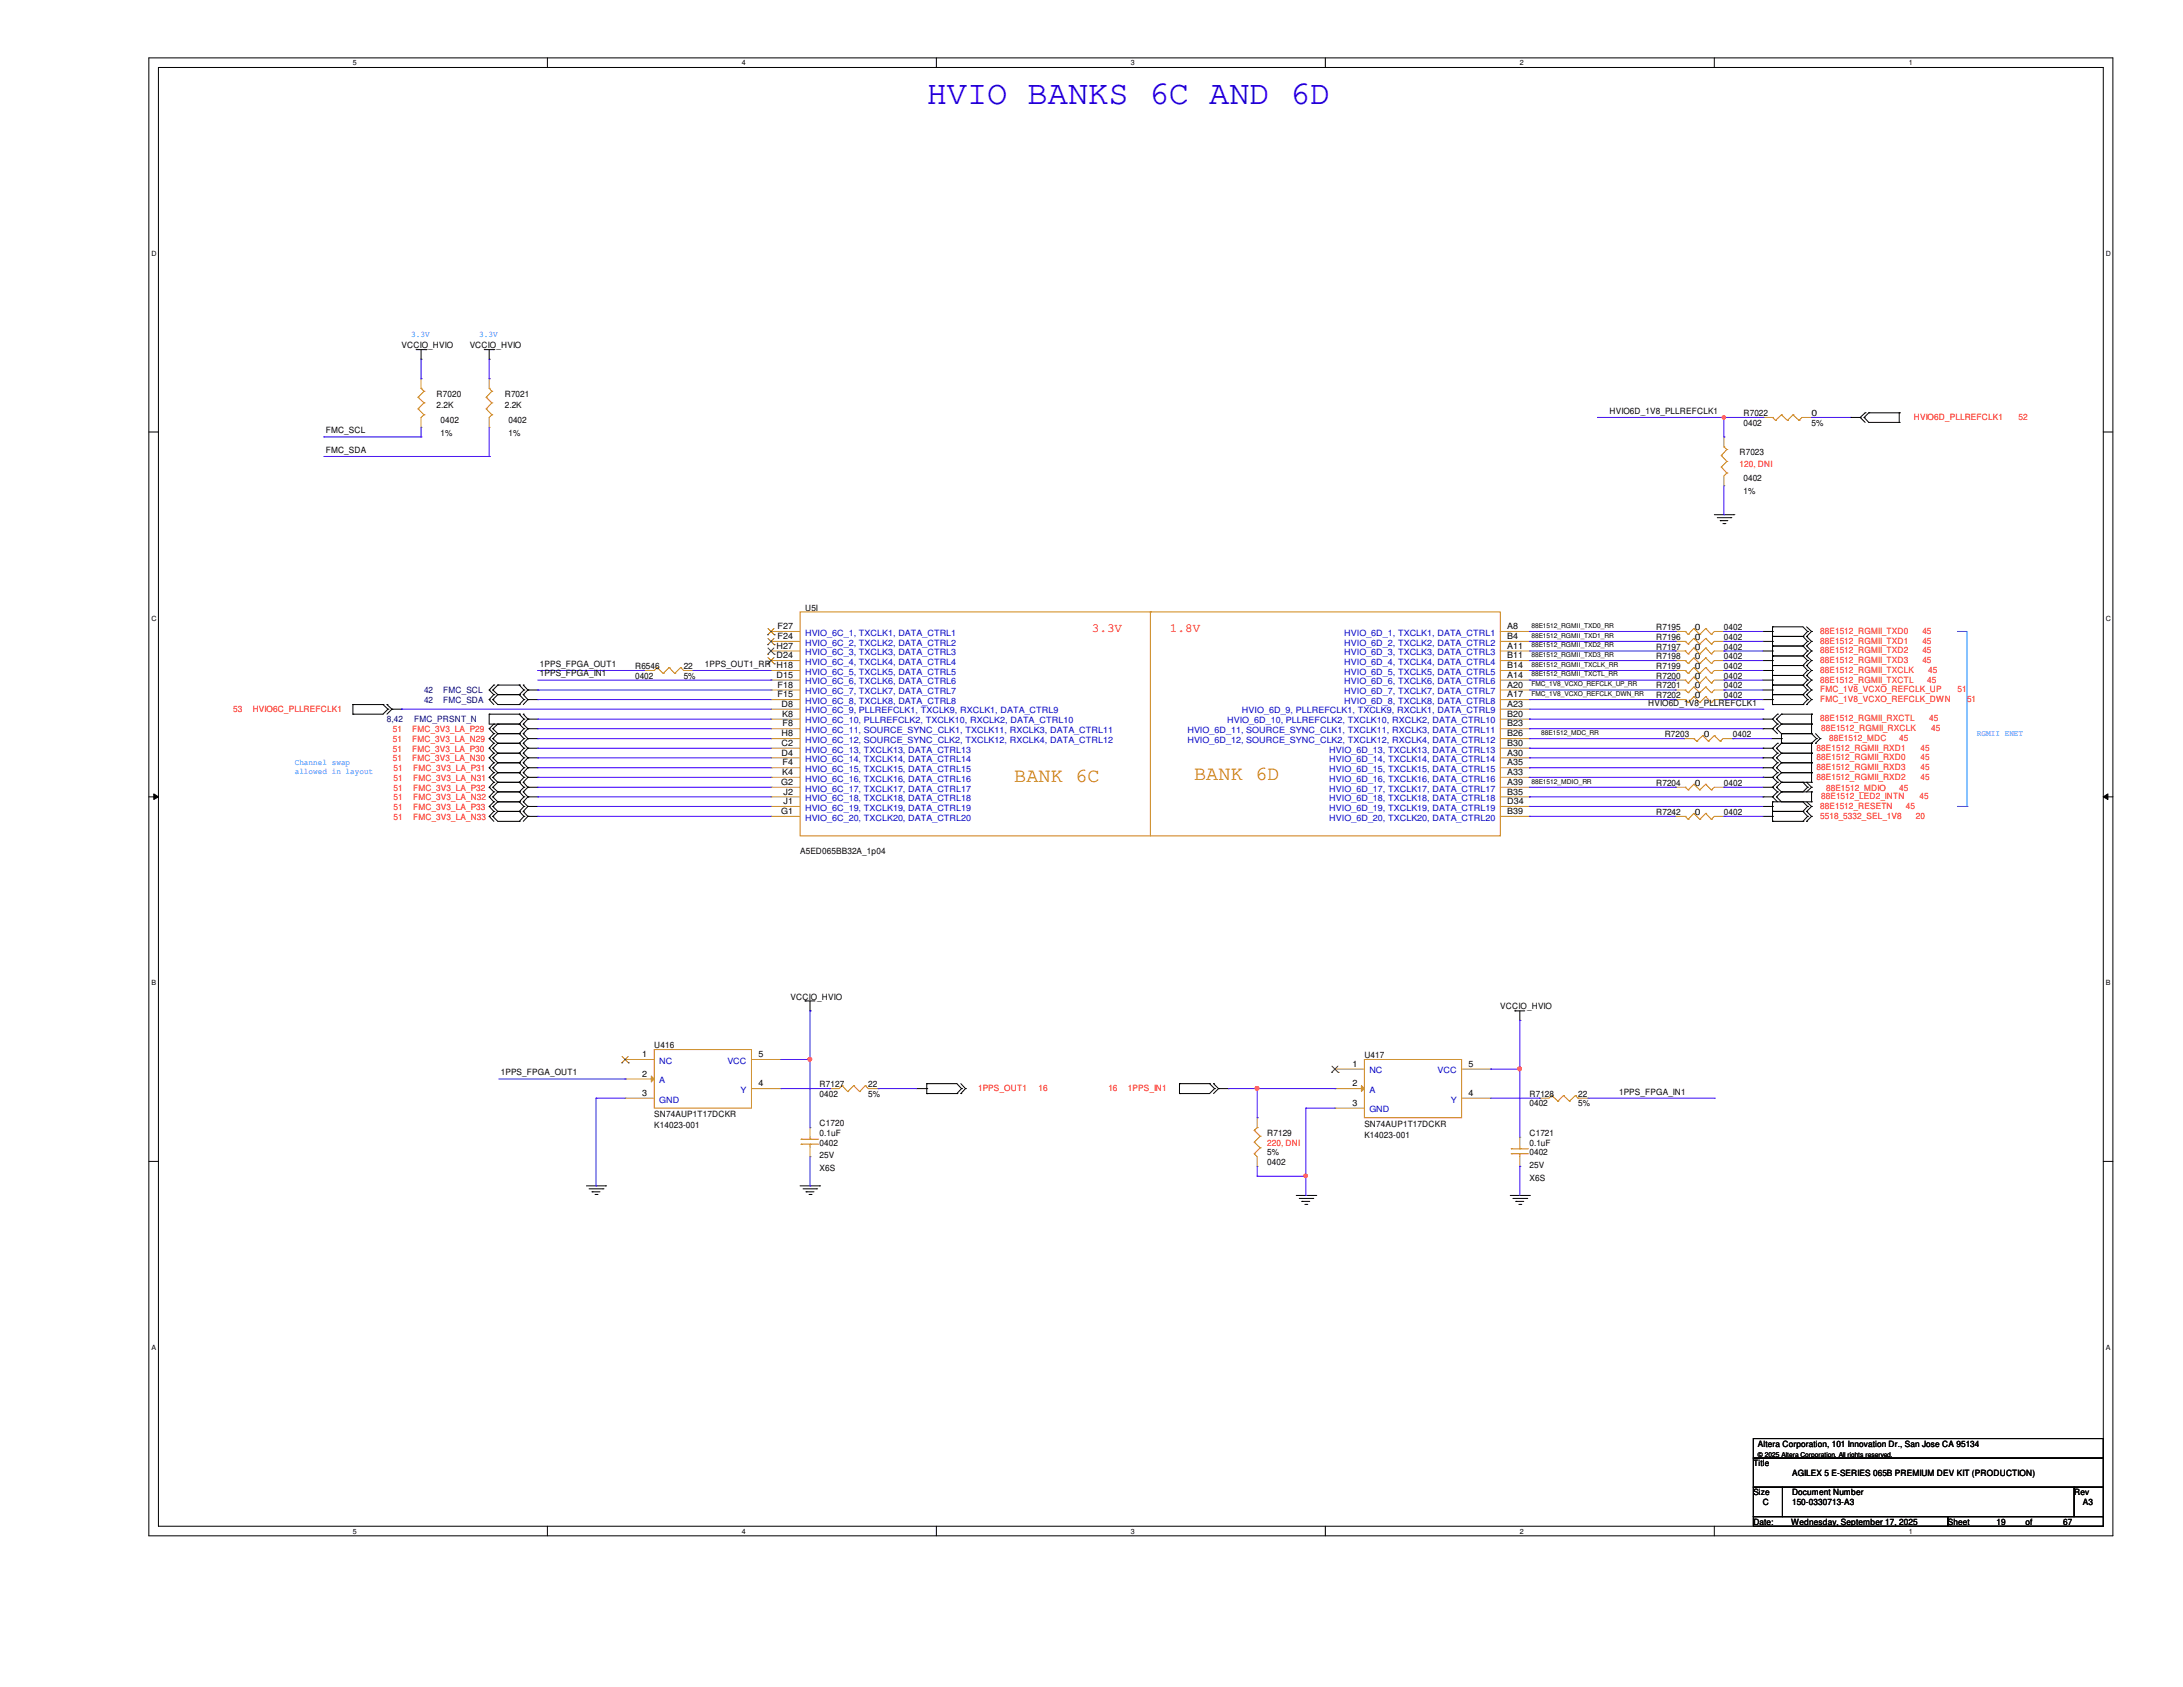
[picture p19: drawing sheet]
<svg xmlns="http://www.w3.org/2000/svg" width="279mm" height="216mm" viewBox="0 0 279 216" stroke-linecap="round" stroke-linejoin="round" font-family="sans-serif">
<defs><g id="words">
<text font-size="4.3" fill="#00f" x="118.6" y="13.3">HVIO BANKS 6C AND 6D</text>
<g font-size="2.6" fill="#cc7f05">
<text x="129.8" y="100.1">BANK 6C</text>
<text x="152.8" y="99.8">BANK 6D</text>
</g>
<g font-size="1.6" fill="#f00">
<text x="139.7" y="80.9">3.3V</text>
<text x="149.7" y="80.9">1.8V</text>
</g>
<g font-size="1.1">
<text x="51.4" y="44.5">VCCIO_HVIO</text>
<text x="60.1" y="44.5">VCCIO_HVIO</text>
<text x="55.9" y="50.8">R7020</text>
<text x="55.9" y="52.2">2.2K</text>
<text x="64.6" y="50.8">R7021</text>
<text x="64.6" y="52.2">2.2K</text>
<text x="206" y="53">HVIO6D_1V8_PLLREFCLK1</text>
<text x="223.1" y="53.3">R7022</text>
<text x="231.9" y="53.3">0</text>
<text x="41.7" y="55.5">FMC_SCL</text>
<text x="41.7" y="58">FMC_SDA</text>
<text x="56.4" y="54.1">0402</text>
<text x="56.4" y="55.8">1%</text>
<text x="65.1" y="54.1">0402</text>
<text x="65.1" y="55.8">1%</text>
<text x="222.6" y="58.3">R7023</text>
<text x="223.1" y="54.5">0402</text>
<text x="231.9" y="54.5">5%</text>
<text x="223.1" y="61.6">0402</text>
<text x="223.1" y="63.2">1%</text>
<text x="99.4" y="83">H27</text>
<text x="99.5" y="80.5">F27</text>
<text x="99.5" y="81.8">F24</text>
<text x="103" y="78.1">U5I</text>
<text x="192.9" y="80.5">A8</text>
<text x="192.9" y="81.8">B4</text>
<text x="192.9" y="83">A11</text>
<text x="212" y="80.6">R7195</text>
<text x="212" y="81.9">R7196</text>
<text x="212" y="83.1">R7197</text>
<text x="216.9" y="80.6">0</text>
<text x="216.9" y="81.9">0</text>
<text x="216.9" y="83.1">0</text>
<text x="220.6" y="80.6">0402</text>
<text x="220.6" y="81.9">0402</text>
<text x="220.6" y="83.1">0402</text>
<text x="69.1" y="85.3">1PPS_FPGA_OUT1</text>
<text x="69.1" y="86.6">1PPS_FPGA_IN1</text>
<text x="81.3" y="85.6">R6546</text>
<text x="81.3" y="86.9">0402</text>
<text x="87.5" y="86.9">5%</text>
<text x="87.5" y="85.6">22</text>
<text x="90.2" y="85.3">1PPS_OUT1_RR H18</text>
<text x="99.4" y="84.2">D24</text>
<text x="99.4" y="86.7">D15</text>
<text x="99.5" y="88">F18</text>
<text x="99.5" y="89.2">F15</text>
<text x="192.9" y="84.2">B11</text>
<text x="192.9" y="85.5">B14</text>
<text x="192.9" y="86.7">A14</text>
<text x="192.9" y="88">A20</text>
<text x="192.9" y="89.2">A17</text>
<text x="212" y="84.4">R7198</text>
<text x="212" y="88.1">R7201</text>
<text x="212" y="89.4">R7202</text>
<text x="212" y="85.6">R7199</text>
<text x="212" y="86.9">R7200</text>
<text x="216.9" y="84.4">0</text>
<text x="216.9" y="88.1">0</text>
<text x="216.9" y="89.4">0</text>
<text x="216.9" y="85.6">0</text>
<text x="216.9" y="86.9">0</text>
<text x="220.6" y="84.4">0402</text>
<text x="220.6" y="88.1">0402</text>
<text x="220.6" y="89.4">0402</text>
<text x="220.6" y="85.6">0402</text>
<text x="220.6" y="86.9">0402</text>
<text x="100" y="90.5">D8</text>
<text x="100" y="94.2">H8</text>
<text x="100" y="95.5">C2</text>
<text x="100.1" y="91.7">K8</text>
<text x="100.2" y="93">F8</text>
<text x="192.9" y="90.5">A23</text>
<text x="192.9" y="91.7">B20</text>
<text x="192.9" y="93">B23</text>
<text x="192.9" y="94.2">B26</text>
<text x="192.9" y="95.5">B30</text>
<text x="210.9" y="90.3">HVIO6D_1V8_PLLREFCLK1</text>
<text x="213.1" y="94.3">R7203</text>
<text x="218.1" y="94.3">0</text>
<text x="221.8" y="94.3">0402</text>
<text x="100" y="100.5">G2</text>
<text x="100" y="96.7">D4</text>
<text x="100.1" y="99.2">K4</text>
<text x="100.2" y="98">F4</text>
<text x="100.3" y="101.7">J2</text>
<text x="192.9" y="96.7">A30</text>
<text x="192.9" y="98">A35</text>
<text x="192.9" y="99.2">A33</text>
<text x="192.9" y="100.5">A39</text>
<text x="192.9" y="101.7">B35</text>
<text x="212" y="100.5">R7204</text>
<text x="216.9" y="100.5">0</text>
<text x="220.6" y="100.5">0402</text>
<text x="100" y="104.2">G1</text>
<text x="100.3" y="102.9">J1</text>
<text x="192.9" y="102.9">D34</text>
<text x="192.9" y="104.2">B39</text>
<text x="212" y="104.3">R7242</text>
<text x="216.9" y="104.3">0</text>
<text x="220.6" y="104.3">0402</text>
<text x="102.4" y="109.3">A5ED065BB32A_1p04</text>
<text x="101.2" y="127.9">VCCIO_HVIO</text>
<text x="192" y="129.2">VCCIO_HVIO</text>
<text x="64.1" y="137.6">1PPS_FPGA_OUT1</text>
<text x="82.2" y="135.3">1</text>
<text x="82.2" y="137.8">2</text>
<text x="83.7" y="134.2">U416</text>
<text x="97.1" y="135.3">5</text>
<text x="173.1" y="136.5">1</text>
<text x="174.6" y="135.4">U417</text>
<text x="188" y="136.5">5</text>
<text x="82.2" y="140.2">3</text>
<text x="83.7" y="143">SN74AUP1T17DCKR</text>
<text x="97.1" y="139">4</text>
<text x="104.9" y="139.1">R7127</text>
<text x="104.9" y="140.4">0402</text>
<text x="111.1" y="140.4">5%</text>
<text x="111.1" y="139.1">22</text>
<text x="173.1" y="141.5">3</text>
<text x="173.1" y="139">2</text>
<text x="188" y="140.2">4</text>
<text x="195.7" y="140.4">R7128</text>
<text x="195.7" y="141.6">0402</text>
<text x="202" y="140.4">22</text>
<text x="202" y="141.6">5%</text>
<text x="207.2" y="140.1">1PPS_FPGA_IN1</text>
<text x="83.7" y="144.4">K14023-001</text>
<text x="104.9" y="144.1">C1720</text>
<text x="104.9" y="145.4">0.1uF</text>
<text x="104.9" y="146.6">0402</text>
<text x="104.9" y="148.2">25V</text>
<text x="104.9" y="149.8">X6S</text>
<text x="162.2" y="145.4">R7129</text>
<text x="162.2" y="147.8">5%</text>
<text x="162.2" y="149.1">0402</text>
<text x="174.6" y="144.2">SN74AUP1T17DCKR</text>
<text x="174.6" y="145.6">K14023-001</text>
<text x="195.7" y="145.4">C1721</text>
<text x="195.7" y="146.6">0.1uF</text>
<text x="195.7" y="147.8">0402</text>
<text x="195.7" y="149.5">25V</text>
<text x="195.7" y="151.1">X6S</text>
<text x="225" y="185.2">Altera Corporation, 101 Innovation Dr., San Jose CA 95134</text>
<text x="224.4" y="187.7">Title</text>
<text x="224.4" y="191.4">Size</text>
<text x="229.4" y="188.9">AGILEX 5 E-SERIES 065B PREMIUM DEV KIT (PRODUCTION)</text>
<text x="229.4" y="191.4">Document Number</text>
<text x="265.5" y="191.4">Rev</text>
<text x="224.4" y="195.2">Date:</text>
<text x="225.6" y="192.7">C</text>
<text x="229.2" y="195.2">Wednesday, September 17, 2025</text>
<text x="229.4" y="192.7">150-0330713-A3</text>
<text x="249.3" y="195.2">Sheet</text>
<text x="255.5" y="195.2">19</text>
<text x="259.2" y="195.2">of</text>
<text x="264.1" y="195.2">67</text>
<text x="266.6" y="192.7">A3</text>
</g>
<g font-size="1.1" fill="#007fff">
<text x="52.6" y="43.2">3.3V</text>
<text x="61.3" y="43.2">3.3V</text>
<text x="253" y="94.2">RGMII ENET</text>
<text x="37.7" y="97.9">Channel swap</text>
<text x="37.7" y="99">allowed in layout</text>
</g>
<g font-size="1.1" fill="#f00">
<text x="244.9" y="53.8">HVIO6D_PLLREFCLK1</text>
<text x="258.4" y="53.8">52</text>
<text x="222.6" y="59.7">120, DNI</text>
<text x="233" y="81.2">88E1512_RGMII_TXD0</text>
<text x="233" y="82.4">88E1512_RGMII_TXD1</text>
<text x="233" y="83.6">88E1512_RGMII_TXD2</text>
<text x="246" y="81.2">45</text>
<text x="246" y="82.4">45</text>
<text x="246" y="83.6">45</text>
<text x="233" y="84.9">88E1512_RGMII_TXD3</text>
<text x="233" y="86.1">88E1512_RGMII_TXCLK</text>
<text x="233" y="87.4">88E1512_RGMII_TXCTL</text>
<text x="233" y="88.6">FMC_1V8_VCXO_REFCLK_UP</text>
<text x="233" y="89.8">FMC_1V8_VCXO_REFCLK_DWN</text>
<text x="246" y="84.9">45</text>
<text x="246.7" y="87.4">45</text>
<text x="246.8" y="86.1">45</text>
<text x="250.5" y="88.6">51</text>
<text x="251.8" y="89.8">51</text>
<text x="29.8" y="91.1">53</text>
<text x="32.3" y="91.1">HVIO6C_PLLREFCLK1</text>
<text x="50.3" y="95">51</text>
<text x="50.3" y="93.7">51</text>
<text x="52.7" y="93.7">FMC_3V3_LA_P29</text>
<text x="52.7" y="95">FMC_3V3_LA_N29</text>
<text x="233" y="92.3">88E1512_RGMII_RXCTL</text>
<text x="233.1" y="93.6">88E1512_RGMII_RXCLK</text>
<text x="234.1" y="94.8">88E1512_MDC</text>
<text x="243.1" y="94.8">45</text>
<text x="246.9" y="92.3">45</text>
<text x="247.2" y="93.6">45</text>
<text x="50.3" y="97.5">51</text>
<text x="50.3" y="96.2">51</text>
<text x="50.4" y="98.7">51</text>
<text x="50.4" y="101.2">51</text>
<text x="50.4" y="99.9">51</text>
<text x="52.7" y="96.2">FMC_3V3_LA_P30</text>
<text x="52.7" y="97.5">FMC_3V3_LA_N30</text>
<text x="52.9" y="98.7">FMC_3V3_LA_P31</text>
<text x="52.9" y="99.9">FMC_3V3_LA_N31</text>
<text x="52.9" y="101.2">FMC_3V3_LA_P32</text>
<text x="232.5" y="99.8">88E1512_RGMII_RXD2</text>
<text x="232.5" y="96.1">88E1512_RGMII_RXD1</text>
<text x="232.5" y="97.3">88E1512_RGMII_RXD0</text>
<text x="232.5" y="98.6">88E1512_RGMII_RXD3</text>
<text x="233.7" y="101.2">88E1512_MDIO</text>
<text x="243.1" y="101.2">45</text>
<text x="245.8" y="99.8">45</text>
<text x="245.8" y="96.1">45</text>
<text x="245.8" y="97.3">45</text>
<text x="245.8" y="98.6">45</text>
<text x="50.4" y="103.7">51</text>
<text x="50.4" y="102.4">51</text>
<text x="50.4" y="104.9">51</text>
<text x="52.9" y="102.4">FMC_3V3_LA_N32</text>
<text x="52.9" y="103.7">FMC_3V3_LA_P33</text>
<text x="52.9" y="104.9">FMC_3V3_LA_N33</text>
<text x="233" y="103.5">88E1512_RESETN</text>
<text x="233" y="104.8">5518_5332_SEL_1V8</text>
<text x="233.1" y="102.3">88E1512_LED2_INTN</text>
<text x="243.9" y="103.5">45</text>
<text x="245.2" y="104.8">20</text>
<text x="245.7" y="102.3">45</text>
<text x="125.2" y="139.6">1PPS_OUT1</text>
<text x="132.9" y="139.6">16</text>
<text x="141.9" y="139.6">16</text>
<text x="144.4" y="139.6">1PPS_IN1</text>
<text x="162.2" y="146.6">220, DNI</text>
</g>
<g font-size="1.1" fill="#00c">
<text x="103" y="81.4">HVIO_6C_1, TXCLK1, DATA_CTRL1</text>
<text x="103" y="82.6">HVIO_6C_2, TXCLK2, DATA_CTRL2</text>
<text x="103" y="83.9">HVIO_6C_3, TXCLK3, DATA_CTRL3</text>
<text x="172" y="81.4">HVIO_6D_1, TXCLK1, DATA_CTRL1</text>
<text x="172" y="82.6">HVIO_6D_2, TXCLK2, DATA_CTRL2</text>
<text x="172" y="83.9">HVIO_6D_3, TXCLK3, DATA_CTRL3</text>
<text x="103" y="85.1">HVIO_6C_4, TXCLK4, DATA_CTRL4</text>
<text x="103" y="86.4">HVIO_6C_5, TXCLK5, DATA_CTRL5</text>
<text x="103" y="87.6">HVIO_6C_6, TXCLK6, DATA_CTRL6</text>
<text x="103" y="88.9">HVIO_6C_7, TXCLK7, DATA_CTRL7</text>
<text x="172" y="85.1">HVIO_6D_4, TXCLK4, DATA_CTRL4</text>
<text x="172" y="86.4">HVIO_6D_5, TXCLK5, DATA_CTRL5</text>
<text x="172" y="87.6">HVIO_6D_6, TXCLK6, DATA_CTRL6</text>
<text x="172" y="88.9">HVIO_6D_7, TXCLK7, DATA_CTRL7</text>
<text x="103" y="90.1">HVIO_6C_8, TXCLK8, DATA_CTRL8</text>
<text x="103" y="91.3">HVIO_6C_9, PLLREFCLK1, TXCLK9, RXCLK1, DATA_CTRL9</text>
<text x="103" y="92.6">HVIO_6C_10, PLLREFCLK2, TXCLK10, RXCLK2, DATA_CTRL10</text>
<text x="103" y="93.8">HVIO_6C_11, SOURCE_SYNC_CLK1, TXCLK11, RXCLK3, DATA_CTRL11</text>
<text x="103" y="95.1">HVIO_6C_12, SOURCE_SYNC_CLK2, TXCLK12, RXCLK4, DATA_CTRL12</text>
<text x="152" y="93.8">HVIO_6D_11, SOURCE_SYNC_CLK1, TXCLK11, RXCLK3, DATA_CTRL11</text>
<text x="152" y="95.1">HVIO_6D_12, SOURCE_SYNC_CLK2, TXCLK12, RXCLK4, DATA_CTRL12</text>
<text x="157.1" y="92.6">HVIO_6D_10, PLLREFCLK2, TXCLK10, RXCLK2, DATA_CTRL10</text>
<text x="159" y="91.3">HVIO_6D_9, PLLREFCLK1, TXCLK9, RXCLK1, DATA_CTRL9</text>
<text x="172" y="90.1">HVIO_6D_8, TXCLK8, DATA_CTRL8</text>
<text x="103" y="96.3">HVIO_6C_13, TXCLK13, DATA_CTRL13</text>
<text x="103" y="97.5">HVIO_6C_14, TXCLK14, DATA_CTRL14</text>
<text x="103" y="98.8">HVIO_6C_15, TXCLK15, DATA_CTRL15</text>
<text x="103" y="100">HVIO_6C_16, TXCLK16, DATA_CTRL16</text>
<text x="103" y="101.3">HVIO_6C_17, TXCLK17, DATA_CTRL17</text>
<text x="170.1" y="96.3">HVIO_6D_13, TXCLK13, DATA_CTRL13</text>
<text x="170.1" y="97.5">HVIO_6D_14, TXCLK14, DATA_CTRL14</text>
<text x="170.1" y="98.8">HVIO_6D_15, TXCLK15, DATA_CTRL15</text>
<text x="170.1" y="100">HVIO_6D_16, TXCLK16, DATA_CTRL16</text>
<text x="170.1" y="101.3">HVIO_6D_17, TXCLK17, DATA_CTRL17</text>
<text x="103" y="102.5">HVIO_6C_18, TXCLK18, DATA_CTRL18</text>
<text x="103" y="103.8">HVIO_6C_19, TXCLK19, DATA_CTRL19</text>
<text x="103" y="105">HVIO_6C_20, TXCLK20, DATA_CTRL20</text>
<text x="170.1" y="102.5">HVIO_6D_18, TXCLK18, DATA_CTRL18</text>
<text x="170.1" y="103.8">HVIO_6D_19, TXCLK19, DATA_CTRL19</text>
<text x="170.1" y="105">HVIO_6D_20, TXCLK20, DATA_CTRL20</text>
<text x="84.4" y="136.1">NC</text>
<text x="93.1" y="136.1">VCC</text>
<text x="175.3" y="137.4">NC</text>
<text x="184" y="137.4">VCC</text>
<text x="84.4" y="141.1">GND</text>
<text x="84.4" y="138.6">A</text>
<text x="94.8" y="139.9">Y</text>
<text x="175.3" y="142.4">GND</text>
<text x="175.3" y="139.9">A</text>
<text x="185.7" y="141.1">Y</text>
</g>
<g font-size="1.1" fill="#00007f">
<text x="54.3" y="88.7">42</text>
<text x="54.3" y="90">42</text>
<text x="56.7" y="88.7">FMC_SCL</text>
<text x="56.7" y="90">FMC_SDA</text>
<text x="49.5" y="92.5">8,42</text>
<text x="53" y="92.5">FMC_PRSNT_N</text>
</g>
<g font-size=".9">
<text x="45.2" y="8.3">5</text>
<text x="95" y="8.3">4</text>
<text x="144.7" y="8.3">3</text>
<text x="194.5" y="8.3">2</text>
<text x="244.3" y="8.3">1</text>
<text x="19.4" y="32.8">D</text>
<text x="269.5" y="32.8">D</text>
<text x="19.4" y="79.4">C</text>
<text x="269.5" y="79.4">C</text>
<text x="19.4" y="126.1">B</text>
<text x="269.5" y="126.1">B</text>
<text x="19.4" y="172.8">A</text>
<text x="269.5" y="172.8">A</text>
<text x="45.2" y="196.3">5</text>
<text x="95" y="196.3">4</text>
<text x="144.7" y="196.3">3</text>
<text x="194.5" y="196.3">2</text>
<text x="244.3" y="196.3">1</text>
</g>
<g font-size=".8">
<text x="196" y="80.3">88E1512_RGMII_TXD0_RR</text>
<text x="196" y="81.6">88E1512_RGMII_TXD1_RR</text>
<text x="196" y="82.8">88E1512_RGMII_TXD2_RR</text>
<text x="196" y="84.1">88E1512_RGMII_TXD3_RR</text>
<text x="196" y="85.3">88E1512_RGMII_TXCLK_RR</text>
<text x="196" y="86.6">88E1512_RGMII_TXCTL_RR</text>
<text x="196" y="87.8">FMC_1V8_VCXO_REFCLK_UP_RR</text>
<text x="196" y="89.1">FMC_1V8_VCXO_REFCLK_DWN_RR</text>
<text x="197.3" y="94.1">88E1512_MDC_RR</text>
<text x="196" y="100.3">88E1512_MDIO_RR</text>
<text x="225" y="186.4">© 2025 Altera Corporation. All rights reserved.</text>
</g>
</g></defs>
<path d="M19.1 7.4h251.3v189.2h-251.3zM20.3 8.6h248.9v186.7h-248.9z" fill="none" stroke="#000" stroke-width=".13"/>
<g fill="#fff">
<path d="M45.2 7.5h.5v1.1h-.5z"/>
<path d="M45.2 195.5h.5v1h-.5z"/>
</g>
<path d="M70.1 7.4v1.2M70.1 195.3v1.3" fill="none" stroke="#000" stroke-width=".13"/>
<g fill="#fff">
<path d="M95 7.5h.5v1.1h-.5z"/>
<path d="M95 195.5h.5v1h-.5z"/>
</g>
<path d="M119.8 7.4v1.2M119.8 195.3v1.3" fill="none" stroke="#000" stroke-width=".13"/>
<g fill="#fff">
<path d="M144.7 7.5h.5v1.1h-.5z"/>
<path d="M144.7 195.5h.5v1h-.5z"/>
</g>
<path d="M169.6 7.4v1.2M169.6 195.3v1.3" fill="none" stroke="#000" stroke-width=".13"/>
<g fill="#fff">
<path d="M194.5 7.5h.5v1.1h-.5z"/>
<path d="M194.5 195.5h.5v1h-.5z"/>
</g>
<path d="M219.4 7.4v1.2M219.4 195.3v1.3" fill="none" stroke="#000" stroke-width=".13"/>
<g fill="#fff">
<path d="M244.3 7.5h.5v1.1h-.5z"/>
<path d="M244.3 195.5h.5v1h-.5z"/>
<path d="M19.4 32h.6v1h-.6z"/>
<path d="M269.5 32h.7v1h-.7z"/>
<path d="M19.4 78.6h.6v1h-.6z"/>
<path d="M269.5 78.6h.7v1h-.7z"/>
</g>
<path d="M19.1 55.3h1.2M269.2 55.3h1.2" fill="none" stroke="#000" stroke-width=".13"/>
<g fill="#fff">
<path d="M19.4 125.3h.6v1h-.6z"/>
<path d="M269.5 125.3h.6v1h-.6z"/>
</g>
<path d="M19.1 102h1.2M19.7 101.6l.6 .4-.6 .3zM269.2 102l.6-.4v.7zM269.2 102h1.2" fill="none" stroke="#000" stroke-width=".13"/>
<path d="M19.7 101.6l.6 .4-.6 .3zM269.2 102l.6-.4v.7z" fill="#000"/>
<g fill="#fff">
<path d="M19.4 172h.5v1h-.5z"/>
<path d="M269.5 172h.6v1h-.6z"/>
</g>
<g fill="none" stroke="#000" stroke-width=".13">
<path d="M53.3 44.7h1.2M53.9 46h.1M53.9 44.7v1.3M54.5 44.7h.1M62 44.7h1.2M62.6 46h.1M62.6 44.7v1.3M63.2 44.7h.1M236.9 53.4h.1M236.9 53.4h1.2M238.1 53.4h.1M238.1 53.4l.6 .7"/>
<path d="M238.6 53.4h.1M238.6 53.4l.6 .7h3.9M238.7 52.8h.1M238.7 52.8l-.6 .6M239.2 52.8h.1M239.2 52.8h3.9M239.2 52.8l-.6 .6M243.1 52.8h.1M243.1 54.1h.1M243.1 52.8v1.3M219.4 65.9h2.5M219.8 66.3h1.7"/>
<path d="M220.2 66.6h.1M220.2 66.6h.9M220.5 67h.3M220.8 67h.1M221.5 66.3h.1M221.9 65.9h.1M45.2 90.2h.1M45.2 91.4h.1M45.2 90.2h3.8M45.2 90.2v1.2M49 90.2h.1M49 90.2l.7 .6"/>
<path d="M49.5 90.2h.1M49.5 90.2l.7 .6M49.7 90.8h.1M49.7 90.8l-.7 .6h-3.8M50.2 90.8h.1M50.2 90.8l-.7 .6M50.2 90.8h1.2M51.4 90.8h.1M62.6 91.4h.1M62.6 95.8h.1M62.6 97h.1M62.6 98.3h.1"/>
<path d="M62.6 99.5h.1M62.6 88.3h.1M62.6 89.5h.1M62.6 93.3h.1M62.6 94.5h.1M62.6 91.4v1.3h3.9M62.6 91.4h3.9M62.6 95.8l.6 .6M62.6 97l.6 .6M62.6 98.3l.6 .6M62.6 99.5l.6 .6M62.6 88.3l.6 .6"/>
<path d="M62.6 89.5l.6 .7M62.6 93.3l.6 .6M62.6 94.5l.6 .6M63.1 95.8h.1M63.1 97h.1M63.1 98.3h.1M63.1 99.5h.1M63.1 88.3h.1M63.1 89.5h.1M63.1 93.3h.1M63.1 94.5h.1M63.1 89.5l.6 .7h2.8"/>
<path d="M63.1 95.8l.6 .6M63.1 97l.6 .6M63.1 98.3l.6 .6M63.1 99.5l.6 .6M63.1 88.3l.6 .6M63.1 93.3l.6 .6M63.1 94.5l.6 .6M63.2 95.1h.1M63.2 96.4h.1M63.2 97.6h.1M63.2 98.9h.1M63.2 87.7h.1"/>
<path d="M63.2 88.9h.1M63.2 92.7h.1M63.2 93.9h.1M63.2 95.1l-.6 .7M63.2 96.4l-.6 .6M63.2 97.6l-.6 .7M63.2 98.9l-.6 .6M63.2 92.7l-.6 .6M63.2 87.7l-.6 .6M63.2 88.9l-.6 .6M63.2 93.9l-.6 .6M63.7 95.1h.1"/>
<path d="M63.7 96.4h.1M63.7 97.6h.1M63.7 98.9h.1M63.7 87.7h.1M63.7 88.9h.1M63.7 92.7h.1M63.7 93.9h.1M63.7 95.1h2.8M63.7 93.9h2.8M63.7 87.7h2.8M63.7 88.9h2.8M63.7 96.4h2.8"/>
<path d="M63.7 95.1l-.6 .7M63.7 97.6h2.8M63.7 96.4l-.6 .6M63.7 98.9h2.8M63.7 97.6l-.6 .7M63.7 98.9l-.6 .6M63.7 87.7l-.6 .6M63.7 88.9l-.6 .6M63.7 92.7l-.6 .6M63.7 93.9l-.6 .6M66.5 91.4h.1M66.5 92.7h.1"/>
<path d="M66.5 95.1h.1M66.5 96.4h.1M66.5 97.6h.1M66.5 98.9h.1M66.5 87.7h.1M66.5 88.9h.1M66.5 90.2h.1M66.5 93.9h.1M66.5 91.4l.6 .6M66.5 95.1l.6 .7M66.5 96.4l.6 .6M66.5 97.6l.6 .7"/>
<path d="M66.5 98.9l.6 .6M66.5 87.7l.6 .6M66.5 88.9l.6 .6M66.5 92.7l.6 .6M66.5 93.9l.6 .6M67 91.4h.1M67 95.1h.1M67 96.4h.1M67 97.6h.1M67 98.9h.1M67 87.7h.1M67 88.9h.1"/>
<path d="M67 92.7h.1M67 93.9h.1M67 91.4l.6 .6M67 95.1l.6 .7M67 96.4l.6 .6M67 97.6l.6 .7M67 98.9l.6 .6M67 87.7l.6 .6M67 92.7l.6 .6M67 88.9l.6 .6M67 93.9l.6 .6M67.1 92h.1"/>
<path d="M67.1 95.8h.1M67.1 97h.1M67.1 98.3h.1M67.1 99.5h.1M67.1 88.3h.1M67.1 89.5h.1M67.1 93.3h.1M67.1 94.5h.1M67.1 92l-.6 .7M67.1 95.8l-.6 .6M67.1 97l-.6 .6M67.1 98.3l-.6 .6"/>
<path d="M67.1 99.5l-.6 .6M67.1 88.3l-.6 .6M67.1 89.5l-.6 .7M67.1 93.3l-.6 .6M67.1 94.5l-.6 .6M67.6 92h.1M67.6 95.8h.1M67.6 97h.1M67.6 98.3h.1M67.6 99.5h.1M67.6 88.3h.1M67.6 89.5h.1"/>
<path d="M67.6 93.3h.1M67.6 94.5h.1M67.6 94.5h1.2M67.6 88.3h1.2M67.6 89.5h1.2M67.6 92l-.6 .7M67.6 92h1.2M67.6 95.8l-.6 .6M67.6 95.8h1.2M67.6 97l-.6 .6M67.6 97h1.2M67.6 98.3l-.6 .6"/>
<path d="M67.6 98.3h1.2M67.6 99.5l-.6 .6M67.6 94.5l-.6 .6M67.6 99.5h1.2M67.6 88.3l-.6 .6M67.6 89.5l-.6 .7M67.6 93.3l-.6 .6M67.6 93.3h1.2M225.6 99.5h.1M225.6 95.8h.1M225.6 97h.1M225.6 98.3h.1"/>
<path d="M225.6 92h.1M225.6 93.3h.1M225.6 80.8h1.3M225.6 82.1h1.3M225.6 83.3h1.3M225.6 84.5h1.3M225.6 85.8h1.3M225.6 87h1.3M225.6 88.3h1.3M225.6 89.5h1.3M225.6 92h1.3M225.6 95.8h1.3"/>
<path d="M225.6 97h1.3M225.6 98.3h1.3M225.6 99.5h1.3M225.6 93.3h1.3M226.7 94.5h1.3M226.9 81.4h.1M226.9 80.2h.1M226.9 80.8h.1M226.9 82.7h.1M226.9 82.1h.1M226.9 83.9h.1M226.9 83.3h.1"/>
<path d="M226.9 85.2h.1M226.9 84.5h.1M226.9 86.4h.1M226.9 85.8h.1M226.9 87.7h.1M226.9 87h.1M226.9 88.9h.1M226.9 88.3h.1M226.9 90.2h.1M226.9 89.5h.1M226.9 99.5h.1M226.9 95.8h.1"/>
<path d="M226.9 97h.1M226.9 98.3h.1M226.9 92h.1M226.9 93.3h.1M226.9 95.8l.6 .6M226.9 80.2v10M226.9 81.4h3.9M226.9 80.2h3.9l.6 .6M226.9 82.7h3.9M226.9 83.9h3.9M226.9 85.2h3.9M226.9 86.4h3.9"/>
<path d="M226.9 87.7h3.9M226.9 90.2h3.9M226.9 88.9h3.9M226.9 99.5l.6 .6M226.9 97l.6 .6M226.9 98.3l.6 .6M226.9 92l.6 .7M226.9 93.3l.6 .6M227.4 99.5h.1M227.4 95.8h.1M227.4 97h.1M227.4 98.3h.1"/>
<path d="M227.4 92h.1M227.4 93.3h.1M227.4 99.5l.6 .6M227.4 95.8l.6 .6M227.4 97l.6 .6M227.4 98.3l.6 .6M227.4 92l.6 .7M227.4 93.3l.6 .6M227.5 98.9h.1M227.5 95.1h.1M227.5 96.4h.1M227.5 97.6h.1"/>
<path d="M227.5 91.4h.1M227.5 92.7h.1M227.5 91.4l-.6 .6M227.5 98.9l-.6 .6M227.5 95.1l-.6 .7M227.5 96.4l-.6 .6M227.5 97.6l-.6 .7M227.5 92.7l-.6 .6M228 95.1h.1M228 93.9h.1M228 94.5h.1M228 98.9h.1"/>
<path d="M228 96.4h.1M228 97.6h.1M228 91.4h.1M228 92.7h.1M228 95.1h3.9M228 93.9h3.9M228 93.9v1.2M228 91.4h3.9M228 92.7h3.9M228 96.4h3.9M228 97.6h3.9M228 98.9h3.9"/>
<path d="M228 98.9l-.6 .6M228 95.1l-.6 .7M228 96.4l-.6 .6M228 97.6l-.6 .7M228 91.4l-.6 .6M228 92.7l-.6 .6M230.8 81.4h.1M230.8 82.7h.1M230.8 83.9h.1M230.8 85.2h.1M230.8 86.4h.1M230.8 87.7h.1"/>
<path d="M230.8 88.9h.1M230.8 90.2h.1M230.8 81.4l.6 .7M230.8 82.7l.6 .6M230.8 83.9l.6 .6M230.8 85.2l.6 .6M230.8 86.4l.6 .6M230.8 87.7l.6 .6M230.8 88.9l.6 .6M231.2 81.4h.1M231.2 82.7h.1M231.2 83.9h.1"/>
<path d="M231.2 85.2h.1M231.2 86.4h.1M231.2 87.7h.1M231.2 88.9h.1M231.2 90.2h.1M231.2 80.2l.7 .6M231.2 81.4l.7 .7M231.2 82.7l.7 .6M231.2 83.9l.7 .6M231.2 85.2l.7 .6M231.2 86.4l.7 .6M231.2 87.7l.7 .6"/>
<path d="M231.2 88.9l.7 .6M231.4 80.8h.1M231.4 82.1h.1M231.4 83.3h.1M231.4 84.5h.1M231.4 85.8h.1M231.4 87h.1M231.4 88.3h.1M231.4 89.5h.1M231.4 80.8l-.6 .6M231.4 82.1l-.6 .6M231.4 83.3l-.6 .6"/>
<path d="M231.4 84.5l-.6 .7M231.4 85.8l-.6 .6M231.4 87l-.6 .7M231.4 88.3l-.6 .6M231.4 89.5l-.6 .7M231.9 95.1h.1M231.9 80.8h.1M231.9 82.1h.1M231.9 83.3h.1M231.9 84.5h.1M231.9 85.8h.1M231.9 87h.1"/>
<path d="M231.9 88.3h.1M231.9 89.5h.1M231.9 98.9h.1M231.9 96.4h.1M231.9 97.6h.1M231.9 91.4h.1M231.9 92.7h.1M231.9 93.9h.1M231.9 93.9l.6 .6M231.9 91.4v2.5M231.9 95.1v5M231.9 80.8l-.7 .6"/>
<path d="M231.9 82.1l-.7 .6M231.9 83.3l-.7 .6M231.9 84.5l-.7 .7M231.9 85.8l-.7 .6M231.9 87l-.7 .7M231.9 88.3l-.7 .6M231.9 89.5l-.7 .7M232.4 95.1h.1M232.4 93.9l.6 .6M232.5 94.5h.1M232.5 94.5l-.6 .6M233 94.5h.1"/>
<path d="M233 94.5l-.6 .6M62.6 100.8h.1M62.6 102h.1M62.6 103.2h.1M62.6 104.5h.1M62.6 100.8l.6 .5M62.6 102l.6 .6M62.6 103.2l.6 .6M62.6 104.5l.6 .6M63.1 100.8h.1M63.1 102h.1M63.1 103.2h.1"/>
<path d="M63.1 104.5h.1M63.1 100.8l.6 .5M63.1 102l.6 .6M63.1 103.2l.6 .6M63.1 104.5l.6 .6h2.8M63.2 100.1h.1M63.2 101.3h.1M63.2 102.6h.1M63.2 103.8h.1M63.2 100.1l-.6 .7M63.2 101.3l-.6 .7M63.2 102.6l-.6 .6"/>
<path d="M63.2 103.8l-.6 .7M63.7 100.1h.1M63.7 101.3h.1M63.7 102.6h.1M63.7 103.8h.1M63.7 100.1h2.8M63.7 101.3h2.8M63.7 102.6h2.8M63.7 103.8h2.8M63.7 100.1l-.6 .7M63.7 101.3l-.6 .7M63.7 102.6l-.6 .6"/>
<path d="M63.7 103.8l-.6 .7M66.5 100.1h.1M66.5 101.3h.1M66.5 102.6h.1M66.5 103.8h.1M66.5 105.1h.1M66.5 100.1l.6 .7M66.5 101.3l.6 .7M66.5 102.6l.6 .6M66.5 103.8l.6 .7M67 100.1h.1M67 101.3h.1"/>
<path d="M67 102.6h.1M67 103.8h.1M67 100.1l.6 .7M67 101.3l.6 .7M67 102.6l.6 .6M67 103.8l.6 .7M67.1 100.8h.1M67.1 102h.1M67.1 103.2h.1M67.1 104.5h.1M67.1 100.8l-.6 .5M67.1 102l-.6 .6"/>
<path d="M67.1 103.2l-.6 .6M67.1 104.5l-.6 .6M67.6 100.8h.1M67.6 102h.1M67.6 103.2h.1M67.6 104.5h.1M67.6 100.8h1.2M67.6 102h1.2M67.6 103.2h1.2M67.6 100.8l-.6 .5M67.6 102l-.6 .6M67.6 103.2l-.6 .6"/>
<path d="M67.6 104.5l-.6 .6M67.6 104.5h1.2M225.6 102h.1M225.6 100.8h1.3M225.6 102h1.3M225.6 103.2h1.3M225.6 104.5h1.3M226.9 100.8h.1M226.9 102h.1M226.9 103.8h.1M226.9 102.6h.1M226.9 103.2h.1"/>
<path d="M226.9 105.1h.1M226.9 104.5h.1M226.9 100.8l.6 .5M226.9 102.6h5M226.9 102l.6 .6M226.9 103.8h3.9M226.9 102.6v2.5M226.9 105.1h3.9M227.4 100.8h.1M227.4 102h.1M227.4 100.8l.6 .5M227.4 102l.6 .6"/>
<path d="M227.5 100.1h.1M227.5 101.3h.1M227.5 100.1l-.6 .7M227.5 101.3l-.6 .7M228 100.1h.1M228 101.3h.1M228 100.1h3.9M228 101.3h3.9M228 100.1l-.6 .7M228 101.3l-.6 .7M230.8 100.1h.1M230.8 103.8h.1"/>
<path d="M230.8 105.1h.1M230.8 100.1l.6 .7M230.8 102.6l.6 .6M230.8 103.8l.6 .7M231.2 100.1h.1M231.2 103.8h.1M231.2 105.1h.1M231.2 100.1l.7 .7M231.2 102.6l.7 .6M231.2 103.8l.7 .7M231.4 100.8h.1M231.4 103.2h.1"/>
<path d="M231.4 104.5h.1M231.4 100.8l-.6 .5M231.4 103.2l-.6 .6M231.4 104.5l-.6 .6M231.9 100.8h.1M231.9 101.3h.1M231.9 102.6h.1M231.9 103.2h.1M231.9 104.5h.1M231.9 100.1h.1M231.9 100.8l-.7 .5M231.9 101.3v1.3"/>
<path d="M231.9 103.2l-.7 .6M231.9 104.5l-.7 .6M103 128.1h.1M103 128.1h1.3M103.7 129.4h.1M103.7 128.1v1.3M117.3 139.3h1.3M118.6 140h.1M118.6 138.7h.1M118.6 139.3h.1M118.6 140h3.9M118.6 138.7h3.9l.6 .6"/>
<path d="M118.6 138.7v1.3M122.5 140h.1M123 140h.1M123 138.7l.6 .6M123.1 139.3h.1M123.1 139.3l-.6 .7M123.6 139.3h.1M123.6 139.3l-.6 .7M151 138.7h.1M151 140h.1M151 138.7h3.8M151 138.7v1.3"/>
<path d="M154.8 138.7h.1M154.8 138.7l.6 .6M155.3 138.7h.1M155.3 138.7l.7 .6M155.4 139.3h.1M155.4 139.3l-.6 .7h-3.8M156 139.3h.1M156 139.3h1.2M156 139.3l-.7 .7M157.2 139.3h.1M193.9 129.4h.1M193.9 129.4h1.3"/>
<path d="M194.5 130.6h.1M194.5 129.4v1.2M19.1 148.6h1.2M75.1 151.8h2.4M75.4 152.1h1.8M75.8 152.5h.1M75.8 152.5h1M76.2 152.9h.2M76.4 152.9h.1M77.2 152.1h.1M77.5 151.8h.1M102.4 151.8h2.5"/>
<path d="M102.8 152.1h1.7M103.2 152.5h.1M103.2 152.5h1M103.5 152.9h.3M103.8 152.9h.1M104.5 152.1h.1M104.9 151.8h.1M165.9 153h2.5M166.3 153.4h1.7M166.6 153.8h.1M166.6 153.8h1M167 154.1h.3"/>
<path d="M167.3 154.1h.1M168 153.4h.1M168.4 153h.1M193.3 153h2.4M193.6 153.4h1.8M194 153.8h.1M194 153.8h1M194.4 154.1h.2M194.6 154.1h.1M195.4 153.4h.1M195.7 153h.1M269.2 148.6h1.2"/>
<path d="M224.4 184.1h44.8v2.5h-44.8zM224.4 186.6h44.8v3.7h-44.8zM224.4 190.3h3.7v3.8h-3.7zM224.4 194.1h24.9v1.2h-24.9zM228.1 190.3h37.4v3.8h-37.4zM249.3 194.1h19.9v1.2h-19.9zM265.5 190.3h3.7v3.8h-3.7z"/>
</g>
<path d="M250.5 80.8h.1M250.5 80.8h1.3v22.4M250.5 103.2h.1M250.5 103.2h1.3M251.8 103.2h.1" fill="none" stroke="#007fff" stroke-width=".13"/>
<g fill="none" stroke="#cc7f05" stroke-width=".13">
<path d="M53.5 52.3h.1M53.5 50.8h.1M53.5 52.3l.8 .8M53.5 50.8l.8 .8M53.9 49.7h.1M53.9 49.7l.4 .4M54.3 53.1h.1M54.3 51.6h.1M54.3 50.1h.1M54.3 53.1l-.4 .3M54.3 51.6l-.8 .7M54.3 50.1l-.8 .7"/>
<path d="M62.2 52.3h.1M62.2 50.8h.1M62.2 52.3l.7 .8M62.2 50.8l.7 .8M62.6 49.7h.1M62.6 49.7l.3 .4M62.9 53.1h.1M62.9 51.6h.1M62.9 50.1h.1M62.9 53.1l-.3 .3M62.9 51.6l-.7 .7M62.9 50.1l-.7 .7"/>
<path d="M226.9 53.4h.1M226.9 53.4l.3 .4M227.2 53.8h.1M228 53.1h.1M228 53.1l.8 .7M228 53.1l-.8 .7M228.8 53.8h.1M229.5 53.1h.1M229.5 53.1l.8 .7M229.5 53.1l-.7 .7M230.3 53.8h.1M230.6 53.4l-.3 .4"/>
<path d="M102.4 78.3h89.6v28.7h-89.6zM147.2 78.3h.1M147.2 78.3v28.7M84.1 85.4h.1M84.1 85.4l-.4 .4M84.1 85.4l.8 .8M84.9 86.2h.1M85.6 85.4h.1M85.6 85.4l-.7 .8M85.6 85.4l.8 .8M86.4 86.2h.1M87.1 85.4h.1"/>
<path d="M87.1 85.4l-.7 .8M87.1 85.4l.4 .4M87.5 85.8h.1M215.7 84.5h.1M215.7 88.3h.1M215.7 89.5h.1M215.7 80.8h.1M215.7 82.1h.1M215.7 84.5l.4 .4M215.7 88.3l.4 .3M215.7 89.5l.4 .4M215.7 80.8l.4 .4"/>
<path d="M215.7 82.1l.4 .3M216.1 84.9h.1M216.1 88.6h.1M216.1 89.9h.1M216.1 81.2h.1M216.1 82.4h.1M216.8 84.2h.1M216.8 87.9h.1M216.8 89.2h.1M216.8 80.4h.1M216.8 81.7h.1M216.8 84.2l.8 .7"/>
<path d="M216.8 84.2l-.7 .7M216.8 87.9l.8 .7M216.8 87.9l-.7 .7M216.8 89.2l.8 .7M216.8 89.2l-.7 .7M216.8 80.4l.8 .8M216.8 80.4l-.7 .8M216.8 81.7l.8 .7M216.8 81.7l-.7 .7M217.6 84.9h.1M217.6 88.6h.1M217.6 89.9h.1"/>
<path d="M217.6 81.2h.1M217.6 82.4h.1M218.3 84.2h.1M218.3 87.9h.1M218.3 89.2h.1M218.3 80.4h.1M218.3 81.7h.1M218.3 84.2l.7 .7M218.3 84.2l-.7 .7M218.3 87.9l.7 .7M218.3 87.9l-.7 .7M218.3 89.2l.7 .7"/>
<path d="M218.3 89.2l-.7 .7M218.3 80.4l.7 .8M218.3 80.4l-.7 .8M218.3 81.7l.7 .7M218.3 81.7l-.7 .7M219 84.9h.1M219 88.6h.1M219 89.9h.1M219 81.2h.1M219 82.4h.1M219.4 84.5l-.4 .4M219.4 88.3l-.4 .3"/>
<path d="M219.4 89.5l-.4 .4M219.4 80.8l-.4 .4M219.4 82.1l-.4 .3M215.7 100.8h.1M215.7 104.5h.1M215.7 100.8l.4 .3M215.7 104.5l.4 .4M216.1 101.1h.1M216.1 104.9h.1M216.8 100.4h.1M216.8 104.1h.1M216.8 100.4l.8 .7"/>
<path d="M216.8 100.4l-.7 .7M216.8 104.1l.8 .8M216.8 104.1l-.7 .8M217.6 101.1h.1M217.6 104.9h.1M218.3 100.4h.1M218.3 104.1h.1M218.3 100.4l.7 .7M218.3 100.4l-.7 .7M218.3 104.1l.7 .8M218.3 104.1l-.7 .8M219 101.1h.1"/>
<path d="M219 104.9h.1M219.4 100.8l-.4 .3M219.4 104.5l-.4 .4M83.7 134.3h12.5v7.5h-12.5zM107.8 138.9h.1M107.8 138.9l-.4 .4M107.8 138.9l.7 .8M108.5 139.7h.1M109.3 138.9h.1M109.3 138.9l-.8 .8M109.3 138.9l.7 .8M110 139.7h.1"/>
<path d="M110.7 138.9h.1M110.7 138.9l-.7 .8M110.7 138.9l.4 .4M111.1 139.3h.1M102.5 146.4h.1M102.5 145.8h.1M102.5 146.4h2.3M102.5 145.8h2.3M103.7 145.8h.1M103.7 146.4h.1M103.7 145.5v.3M103.7 146.4v.4"/>
<path d="M193.4 147.7h.1M193.4 147h.1M193.4 147.7h2.2M193.4 147h2.2M194.5 147h.1M194.5 147.7h.1M194.5 146.8v.2M194.5 147.7v.3M198.6 140.2h.1M198.6 140.2l-.4 .3M198.6 140.2l.8 .7M199.4 140.9h.1"/>
<path d="M200.1 140.2h.1M200.1 140.2l-.7 .7M200.1 140.2l.8 .7M200.9 140.9h.1M201.6 140.2h.1M201.6 140.2l-.7 .7M201.6 140.2l.4 .3M202 140.5h.1"/>
</g>
<g fill="none" stroke="#aa8843" stroke-width=".13">
<path d="M53.9 54.7h.1M53.9 48.5h.1M53.9 48.5v1.2M53.9 53.4v1.3M62.6 54.7h.1M62.6 48.5h.1M62.6 48.5v1.2M62.6 53.4v1.3M225.6 53.4h.1M225.6 53.4h1.3M230.6 53.4h1.3M231.9 53.4h.1"/>
<path d="M82.5 85.8h.1M82.5 85.8h1.2M87.5 85.8h1.2M88.7 85.8h.1M98.7 80.8h.1M98.7 82.1h.1M98.7 83.3h.1M98.7 84.5h.1M98.7 85.8h.1M98.7 87h.1M98.7 88.3h.1M98.7 89.5h.1"/>
<path d="M98.7 90.8h.1M98.7 92h.1M98.7 93.3h.1M98.7 94.5h.1M98.7 95.8h.1M98.7 97h.1M98.7 98.3h.1M98.7 99.5h.1M98.7 84.5h3.7M98.7 88.3h3.7M98.7 85.8h3.7M98.7 89.5h3.7"/>
<path d="M98.7 80.8h3.7M98.7 82.1h3.7M98.7 83.3h3.7M98.7 87h3.7M98.7 90.8h3.7M98.7 92h3.7M98.7 93.3h3.7M98.7 94.5h3.7M98.7 95.8h3.7M98.7 97h3.7M98.7 98.3h3.7M98.7 99.5h3.7"/>
<path d="M192 84.5h3.7M192 88.3h3.7M192 85.8h3.7M192 89.5h3.7M192 80.8h3.7M192 82.1h3.7M192 83.3h3.7M192 87h3.7M192 90.8h3.7M192 92h3.7M192 93.3h3.7M192 94.5h3.7"/>
<path d="M192 95.8h3.7M192 97h3.7M192 98.3h3.7M192 99.5h3.7M195.7 80.8h.1M195.7 82.1h.1M195.7 83.3h.1M195.7 84.5h.1M195.7 85.8h.1M195.7 87h.1M195.7 88.3h.1M195.7 89.5h.1"/>
<path d="M195.7 90.8h.1M195.7 92h.1M195.7 93.3h.1M195.7 94.5h.1M195.7 95.8h.1M195.7 97h.1M195.7 98.3h.1M195.7 99.5h.1M214.4 84.5h.1M214.4 88.3h.1M214.4 89.5h.1M214.4 80.8h.1"/>
<path d="M214.4 82.1h.1M214.4 84.5h1.3M214.4 88.3h1.3M214.4 89.5h1.3M214.4 80.8h1.3M214.4 82.1h1.3M219.4 84.5h1.2M219.4 88.3h1.2M219.4 89.5h1.2M219.4 80.8h1.2M219.4 82.1h1.2M220.6 84.5h.1"/>
<path d="M220.6 88.3h.1M220.6 89.5h.1M220.6 80.8h.1M220.6 82.1h.1M98.7 100.8h.1M98.7 102h.1M98.7 103.2h.1M98.7 104.5h.1M98.7 100.8h3.7M98.7 104.5h3.7M98.7 102h3.7M98.7 103.2h3.7"/>
<path d="M192 100.8h3.7M192 104.5h3.7M192 102h3.7M192 103.2h3.7M195.7 100.8h.1M195.7 102h.1M195.7 103.2h.1M195.7 104.5h.1M214.4 100.8h.1M214.4 104.5h.1M214.4 100.8h1.3M214.4 104.5h1.3"/>
<path d="M219.4 100.8h1.2M219.4 104.5h1.2M220.6 100.8h.1M220.6 104.5h.1M80 135.6h.1M80 135.6h3.7M96.2 139.3h3.7M96.2 135.6h3.7M99.9 135.6h.1M99.9 139.3h.1M106.2 139.3h.1M106.2 139.3h1.2"/>
<path d="M111.1 139.3h1.3M112.4 139.3h.1M80 140.5h.1M80 140.5h3.7M103.7 144.3h.1M103.7 148h.1M103.7 144.3v1.2M103.7 146.8v1.2M194.5 145.5h.1M194.5 149.3h.1M194.5 145.5v1.3M194.5 148v1.3"/>
<path d="M197 140.5h.1M197 140.5h1.2M202 140.5h1.2M203.2 140.5h.1"/>
</g>
<g fill="none" stroke="#7f3f00" stroke-width=".13">
<path d="M98.3 81.2h.1M98.3 82.5h.1M98.3 83.7h.1M98.3 85h.1M98.3 80.4l.8 .8M98.3 81.7l.8 .8M98.3 82.9l.8 .8M98.3 84.2l.8 .8M99.1 80.4l-.8 .8M99.1 81.7l-.8 .8M99.1 82.9l-.8 .8M99.1 84.2l-.8 .8"/>
<path d="M99.1 81.2h.1M99.1 82.5h.1M99.1 83.7h.1M99.1 85h.1M79.6 136h.1M79.6 135.2l.8 .8M80.4 135.2l-.8 .8M80.4 136h.1"/>
</g>
<path d="M83.4 137.7l.3 .4-.3 .4z" fill="#aa8843"/>
<g fill="none" stroke="#aa8843" stroke-width=".13">
<path d="M220.6 55.9h.1M220.6 55.9v1.3M220.6 62.1h.1M220.6 60.9v1.2M214.4 85.8h.1M214.4 83.3h.1M214.4 87h.1M214.4 85.8h1.3M214.4 83.3h1.3M214.4 87h1.3M215.6 94.5h.1M215.6 94.5h1.2"/>
<path d="M219.4 85.8h1.2M219.4 83.3h1.2M219.4 87h1.2M220.5 94.5h1.3M220.6 85.8h.1M220.6 83.3h.1M220.6 87h.1M221.8 94.5h.1M80 138.1h.1M80 138.1h3.7M83.4 137.7l.3 .4-.3 .4zM170.9 136.8h.1"/>
<path d="M170.9 136.8h3.7M187.1 136.8h3.7M190.8 136.8h.1M160.9 149.3h.1M160.9 143h.1M160.9 143v1.3M160.9 148v1.3M170.9 141.8h.1M170.9 141.8h3.7M187.1 140.5h3.7M190.8 140.5h.1"/>
</g>
<g fill="none" stroke="#cc7f05" stroke-width=".13">
<path d="M220.3 59.8h.1M220.3 58.3h.1M220.3 59.8l.7 .7M220.3 58.3l.7 .8M220.6 57.2h.1M220.6 57.2l.4 .3M221 59.1h.1M221 57.5h.1M221 59.1l-.7 .7M221 57.5l-.7 .8M221 60.5h.1M221 60.5l-.4 .4"/>
<path d="M215.7 85.8h.1M215.7 83.3h.1M215.7 87h.1M215.7 85.8l.4 .4M215.7 83.3l.4 .4M215.7 87l.4 .4M216.1 86.2h.1M216.1 83.7h.1M216.1 87.4h.1M216.8 94.5h.1M216.8 85.4h.1M216.8 82.9h.1"/>
<path d="M216.8 86.7h.1M216.8 94.5l.4 .4M216.8 85.4l.8 .8M216.8 85.4l-.7 .8M216.8 82.9l.8 .8M216.8 82.9l-.7 .8M216.8 86.7l.8 .7M216.8 86.7l-.7 .7M217.2 94.9h.1M217.6 86.2h.1M217.6 83.7h.1M217.6 87.4h.1"/>
<path d="M217.9 94.1h.1M217.9 94.1l.8 .8M217.9 94.1l-.7 .8M218.3 85.4h.1M218.3 82.9h.1M218.3 86.7h.1M218.3 85.4l.7 .8M218.3 85.4l-.7 .8M218.3 82.9l.7 .8M218.3 82.9l-.7 .8M218.3 86.7l.7 .7M218.3 86.7l-.7 .7"/>
<path d="M218.7 94.9h.1M219 86.2h.1M219 83.7h.1M219 87.4h.1M219.4 94.1h.1M219.4 94.1l.8 .8M219.4 94.1l-.7 .8M219.4 85.8l-.4 .4M219.4 83.3l-.4 .4M219.4 87l-.4 .4M220.2 94.9h.1M220.5 94.5l-.3 .4"/>
<path d="M174.6 135.6h12.5v7.4h-12.5zM160.5 147.7h.1M160.5 146.2h.1M160.5 144.7h.1M160.5 147.7l.4 .3M160.5 146.2l.8 .7M160.5 144.7l.8 .7M160.9 144.3h.1M160.9 144.3l-.4 .4M161.3 146.9h.1M161.3 145.4h.1M161.3 146.9l-.8 .8"/>
<path d="M161.3 145.4l-.8 .8"/>
</g>
<path d="M170.4 137.2h.1M170.5 136.4l.8 .8M171.2 136.4l-.8 .8M171.3 137.2h.1" fill="none" stroke="#7f3f00" stroke-width=".13"/>
<path d="M174.2 138.9l.4 .4-.4 .4z" fill="#aa8843"/>
<path d="M170.9 139.3h.1M170.9 139.3h3.7M174.2 138.9l.4 .4-.4 .4z" fill="none" stroke="#aa8843" stroke-width=".13"/>
<g fill="none" stroke="#4100ff" stroke-width=".13">
<path d="M41.4 55.9h.1M41.4 55.9h12.5M41.4 58.4h21.2M53.9 48.5h.1M53.9 55.9h.1M53.9 46v2.5M53.9 54.7v1.2M62.6 48.5h.1M62.6 58.4h.1M62.6 46v2.5M62.6 54.7v3.7M204.5 53.4h.1"/>
<path d="M204.5 53.4h21.1M220.6 55.9h.1M220.6 53.4v2.5M225.6 53.4h.1M231.9 53.4h.1M231.9 53.4h5M220.6 65.9h.1M220.6 62.1v3.8M51.4 90.8h.1M51.4 90.8h47.3M68.8 92h.1M68.8 85.8h.1"/>
<path d="M68.8 98.3h.1M68.8 99.5h.1M68.8 95.8h.1M68.8 97h.1M68.8 88.3h.1M68.8 89.5h.1M68.8 93.3h.1M68.8 94.5h.1M68.8 85.8h13.7M68.8 87h29.9M68.8 88.3h29.9M68.8 89.5h29.9"/>
<path d="M68.8 92h29.9M68.8 98.3h29.9M68.8 99.5h29.9M68.8 95.8h29.9M68.8 97h29.9M68.8 93.3h29.9M68.8 94.5h29.9M88.7 85.8h.1M88.7 85.8h10M98.7 87h.1M195.7 80.8h18.7M195.7 82.1h18.7"/>
<path d="M195.7 83.3h18.7M195.7 84.5h18.7M195.7 85.8h18.7M195.7 87h18.7M195.7 90.8h29.9M195.7 88.3h18.7M195.7 89.5h18.7M214.4 80.8h.1M214.4 82.1h.1M214.4 83.3h.1M214.4 84.5h.1M214.4 85.8h.1"/>
<path d="M214.4 87h.1M214.4 88.3h.1M214.4 89.5h.1M225.6 90.8h.1M68.8 100.8h.1M68.8 102h.1M68.8 103.2h.1M68.8 104.5h.1M68.8 100.8h29.9M68.8 102h29.9M68.8 103.2h29.9M68.8 104.5h29.9"/>
<path d="M195.7 102h.1M195.7 103.2h.1M195.7 100.8h18.7M195.7 102h29.9M195.7 103.2h29.9M214.4 100.8h.1"/>
</g>
<path d="M220.5 53.3h.3l.1 .1-.1 .2h-.2h-.1z" fill-rule="evenodd" fill="#f00"/>
<path d="M220.5 53.3h.3l.1 .1-.1 .2h-.2h-.1z" fill="none" stroke="#f00" stroke-width=".13"/>
<path d="M99.9 135.6h3.8M103.7 129.4h.1M103.7 135.6h.1M103.7 129.4v14.9M194.5 130.6h.1M194.5 130.6v6.2" fill="none" stroke="#4100ff" stroke-width=".13"/>
<path d="M103.5 135.4h.3l.1 .2-.1 .1-.2 .1-.1-.1z" fill-rule="evenodd" fill="#f00"/>
<path d="M103.5 135.4h.3l.1 .2-.1 .1-.2 .1-.1-.1z" fill="none" stroke="#f00" stroke-width=".13"/>
<path d="M190.8 136.8h.1M190.8 136.8h3.7M194.5 136.8h.1M194.5 136.8v8.7" fill="none" stroke="#4100ff" stroke-width=".13"/>
<path d="M194.3 136.6h.4v.2v.2h-.2h-.2z" fill-rule="evenodd" fill="#f00"/>
<path d="M194.3 136.6h.4v.2v.2h-.2h-.2z" fill="none" stroke="#f00" stroke-width=".13"/>
<path d="M63.8 138.1h16.2M80 138.1h.1M99.9 139.3h6.3M106.2 139.3h.1M112.4 139.3h.1M112.4 139.3h4.9M157.2 139.3h13.7M160.9 139.3h.1M170.9 139.3h.1" fill="none" stroke="#4100ff" stroke-width=".13"/>
<path d="M160.7 139.1h.3l.1 .2-.1 .2h-.1h-.2z" fill-rule="evenodd" fill="#f00"/>
<path d="M160.7 139.1h.3l.1 .2-.1 .2h-.1h-.2z" fill="none" stroke="#f00" stroke-width=".13"/>
<path d="M160.9 139.3v3.7M76.3 140.5h.1M76.3 151.8h.1M76.3 140.5h3.7M76.3 140.5v11.3M160.9 143h.1M167.1 150.5h.1M167.1 141.8v8.7M190.8 140.5h6.2M197 140.5h.1M203.2 140.5h16.2M219.4 140.5h.1" fill="none" stroke="#4100ff" stroke-width=".13"/>
<path d="M166.9 150.3h.4v.2v.1l-.2 .1-.2-.1z" fill-rule="evenodd" fill="#f00"/>
<path d="M166.9 150.3h.4v.2v.1l-.2 .1-.2-.1z" fill="none" stroke="#f00" stroke-width=".13"/>
<g fill="none" stroke="#4100ff" stroke-width=".13">
<path d="M195.7 95.8h.1M195.7 97h.1M195.7 98.3h.1M195.7 92h.1M195.7 93.3h.1M195.7 94.5h.1M195.7 94.5h19.9M195.7 95.8h29.9M195.7 97h29.9M195.7 98.3h29.9M195.7 92h29.9M195.7 93.3h29.9"/>
<path d="M195.7 99.5h29.9M220.6 80.8h.1M220.6 82.1h.1M220.6 84.5h.1M220.6 83.3h.1M220.6 88.3h.1M220.6 87h.1M220.6 85.8h.1M220.6 89.5h.1M220.6 80.8h5M220.6 82.1h5M220.6 84.5h5"/>
<path d="M220.6 83.3h5M220.6 88.3h5M220.6 87h5M220.6 85.8h5M220.6 89.5h5M221.8 94.5h.1M221.8 94.5h4.9M225.6 99.5h.1M195.7 104.5h.1M195.7 104.5h18.7M220.6 100.8h.1M220.6 104.5h.1"/>
<path d="M220.6 100.8h5M220.6 104.5h5M103.7 151.8h.1M103.7 148v3.8M160.9 150.5h.1M160.9 149.3v1.2M160.9 150.5h6.2M167.1 141.8h.1M167.1 150.5h.1M167.1 153h.1M167.1 141.8h3.8M167.1 150.5v2.5"/>
<path d="M194.5 149.3h.1M194.5 149.3v3.7"/>
</g>
<path d="M220.5 53.3h.3l.1 .1-.1 .2h-.2h-.1z" fill-rule="evenodd" fill="#f00"/>
<path d="M220.5 53.3h.3l.1 .1-.1 .2h-.2h-.1z" fill="none" stroke="#f00" stroke-width=".13"/>
<path d="M103.5 135.4h.3l.1 .2-.1 .1-.2 .1-.1-.1z" fill-rule="evenodd" fill="#f00"/>
<path d="M103.5 135.4h.3l.1 .2-.1 .1-.2 .1-.1-.1z" fill="none" stroke="#f00" stroke-width=".13"/>
<path d="M194.3 136.6h.4v.2v.2h-.2h-.2z" fill-rule="evenodd" fill="#f00"/>
<path d="M194.3 136.6h.4v.2v.2h-.2h-.2z" fill="none" stroke="#f00" stroke-width=".13"/>
<path d="M160.7 139.1h.3l.1 .2-.1 .2h-.1h-.2z" fill-rule="evenodd" fill="#f00"/>
<path d="M160.7 139.1h.3l.1 .2-.1 .2h-.1h-.2z" fill="none" stroke="#f00" stroke-width=".13"/>
<path d="M166.9 150.3h.4v.2v.1l-.2 .1-.2-.1z" fill-rule="evenodd" fill="#f00"/>
<path d="M166.9 150.3h.4v.2v.1l-.2 .1-.2-.1z" fill="none" stroke="#f00" stroke-width=".13"/>
<use href="#words"/>
</svg>
